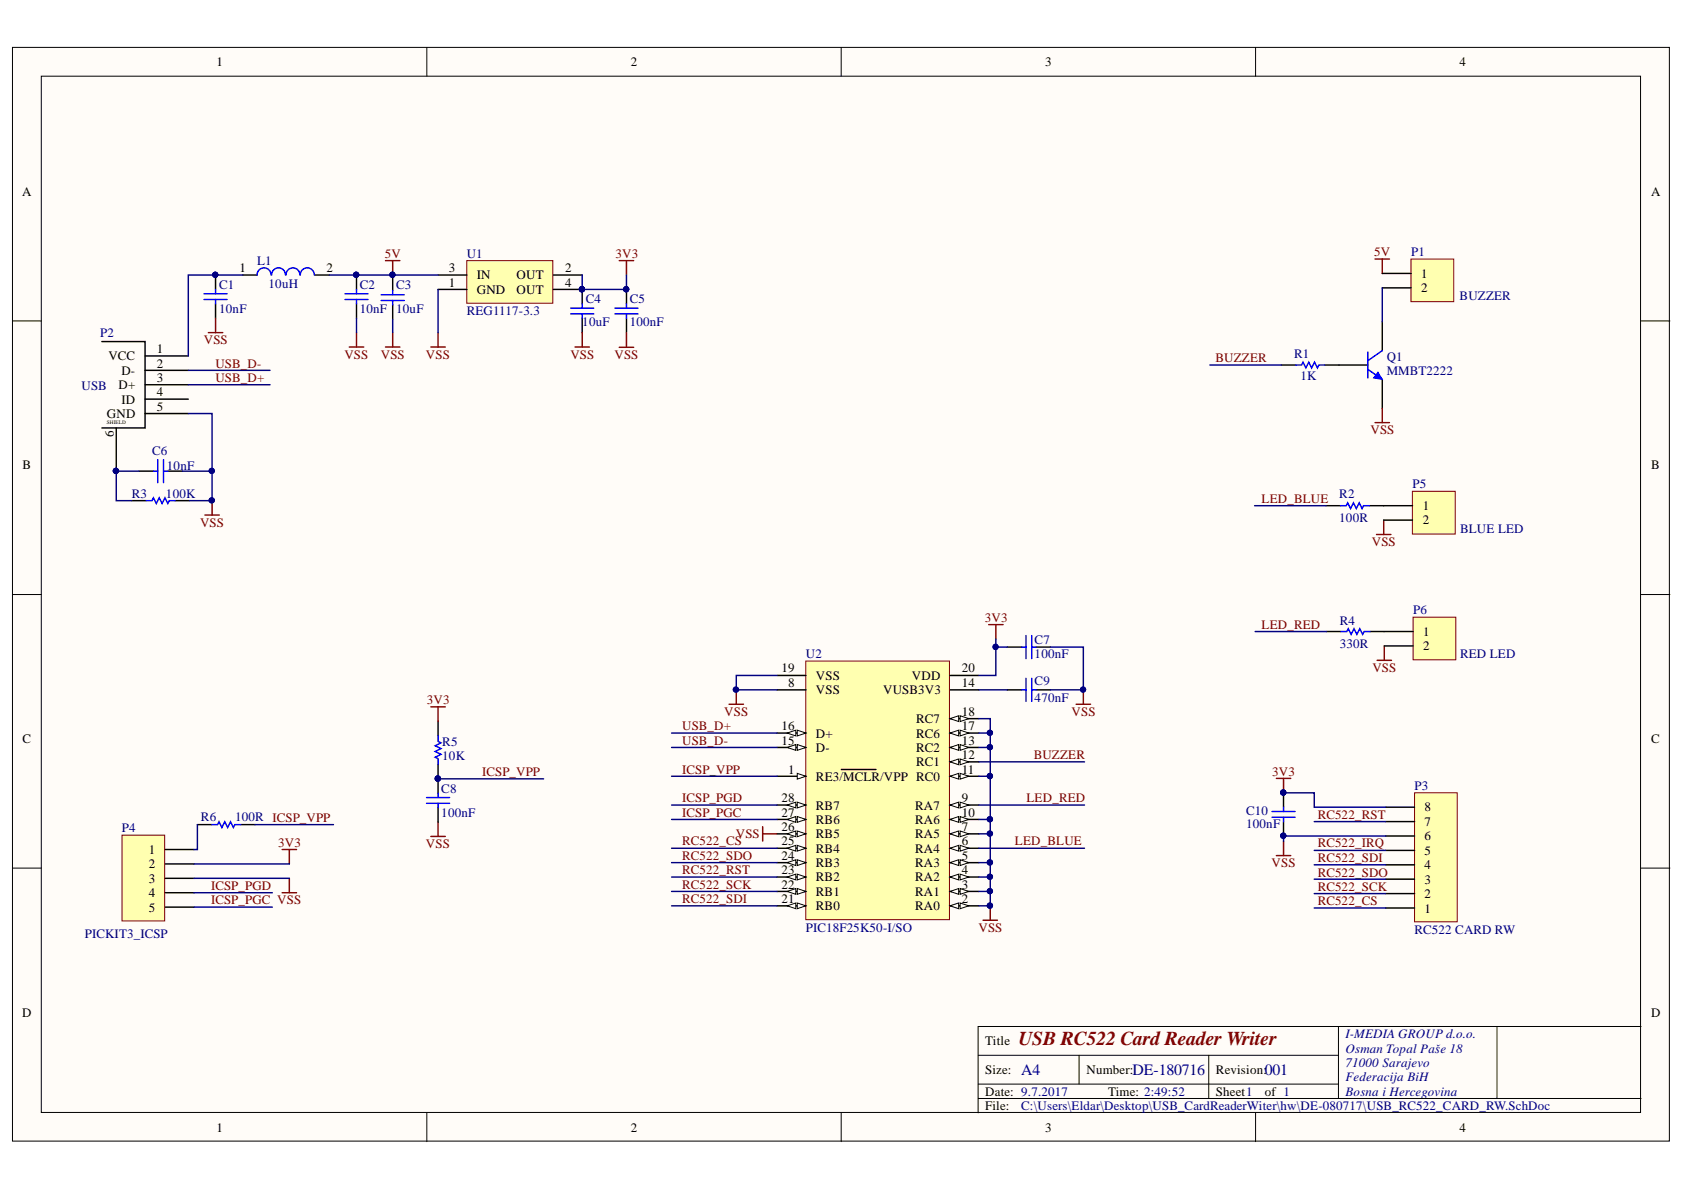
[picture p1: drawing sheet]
<svg xmlns="http://www.w3.org/2000/svg" width="297mm" height="210mm" viewBox="0 0 297 210" stroke-linecap="round" stroke-linejoin="round" font-family="sans-serif">
<defs><g id="words">
<text font-size="3.5" fill="#800000" x="179.6" y="184.4">USB RC522 Card Reader Writer</text>
<g font-size="2.8" fill="#000080">
<text x="180.1" y="189.6">A4</text>
<text x="199.8" y="189.6">DE-180716</text>
<text x="223.1" y="189.6">001</text>
</g>
<g font-size="2.3">
<text x="38.2" y="11.7">1</text>
<text x="111.3" y="11.7">2</text>
<text x="184.4" y="11.7">3</text>
<text x="257.5" y="11.7">4</text>
<text x="3.9" y="34.5">A</text>
<text x="291.2" y="34.5">A</text>
<text x="42.2" y="48">1</text>
<text x="57.6" y="48">2</text>
<text x="79.2" y="50.6">1</text>
<text x="79.2" y="48">3</text>
<text x="84.1" y="51.8">GND</text>
<text x="84.1" y="49.3">IN</text>
<text x="91.1" y="49.3">OUT</text>
<text x="91.1" y="51.8">OUT</text>
<text x="99.7" y="48">2</text>
<text x="99.7" y="50.6">4</text>
<text x="250.7" y="49">1</text>
<text x="250.7" y="51.6">2</text>
<text x="19.1" y="63.6">VCC</text>
<text x="27.7" y="62.3">1</text>
<text x="27.7" y="64.9">2</text>
<text x="20.9" y="68.7">D+</text>
<text x="21.4" y="66.1">D-</text>
<text x="21.4" y="71.2">ID</text>
<text x="27.7" y="67.4">3</text>
<text x="27.7" y="69.9">4</text>
<text x="18.9" y="73.7">GND</text>
<text x="20.1" y="77.1" transform="rotate(-90 20.1 77.1)">6</text>
<text x="27.7" y="72.5">5</text>
<text x="4" y="82.8">B</text>
<text x="291.2" y="82.8">B</text>
<text x="251" y="90">1</text>
<text x="251" y="92.5">2</text>
<text x="251" y="112.2">1</text>
<text x="137.8" y="118.6">19</text>
<text x="143.9" y="119.9">VSS</text>
<text x="160.8" y="119.9">VDD</text>
<text x="169.6" y="118.6">20</text>
<text x="251" y="114.7">2</text>
<text x="139" y="121.2">8</text>
<text x="143.9" y="122.4">VSS</text>
<text x="155.8" y="122.4">VUSB3V3</text>
<text x="169.6" y="121.2">14</text>
<text x="4" y="131">C</text>
<text x="137.8" y="131.4">15</text>
<text x="137.8" y="128.8">16</text>
<text x="143.9" y="130.1">D+</text>
<text x="161.6" y="130.1">RC6</text>
<text x="161.6" y="127.6">RC7</text>
<text x="169.6" y="131.4">13</text>
<text x="169.6" y="128.8">17</text>
<text x="169.6" y="126.3">18</text>
<text x="291.2" y="131">C</text>
<text x="139" y="136.5">1</text>
<text x="143.9" y="137.7">RE3/MCLR/VPP RC0</text>
<text x="143.9" y="132.7">D-</text>
<text x="161.6" y="135.2">RC1</text>
<text x="161.6" y="132.7">RC2</text>
<text x="169.6" y="136.5">11</text>
<text x="169.6" y="133.9">12</text>
<text x="137.8" y="141.5">28</text>
<text x="143.9" y="142.8">RB7</text>
<text x="161.4" y="142.8">RA7</text>
<text x="169.6" y="141.5">9</text>
<text x="251.3" y="143.1">8</text>
<text x="137.8" y="149.1">25</text>
<text x="137.8" y="146.6">26</text>
<text x="137.8" y="144.1">27</text>
<text x="143.9" y="147.9">RB5</text>
<text x="143.9" y="145.3">RB6</text>
<text x="161.4" y="147.9">RA5</text>
<text x="161.4" y="145.3">RA6</text>
<text x="169.6" y="149.1">6</text>
<text x="169.6" y="146.6">7</text>
<text x="169.6" y="144.1">10</text>
<text x="251.3" y="148.2">6</text>
<text x="251.3" y="145.7">7</text>
<text x="26.2" y="150.7">1</text>
<text x="26.2" y="153.2">2</text>
<text x="26.2" y="155.7">3</text>
<text x="137.8" y="154.2">23</text>
<text x="137.8" y="151.7">24</text>
<text x="143.9" y="155.5">RB2</text>
<text x="143.9" y="152.9">RB3</text>
<text x="143.9" y="150.4">RB4</text>
<text x="161.4" y="155.5">RA2</text>
<text x="161.4" y="152.9">RA3</text>
<text x="161.4" y="150.4">RA4</text>
<text x="169.6" y="154.2">4</text>
<text x="169.6" y="151.7">5</text>
<text x="251.3" y="155.9">3</text>
<text x="251.3" y="153.3">4</text>
<text x="251.3" y="150.7">5</text>
<text x="26.2" y="158.3">4</text>
<text x="26.2" y="160.8">5</text>
<text x="137.8" y="159.3">21</text>
<text x="137.8" y="156.7">22</text>
<text x="143.9" y="160.5">RB0</text>
<text x="143.9" y="158">RB1</text>
<text x="161.4" y="160.5">RA0</text>
<text x="161.4" y="158">RA1</text>
<text x="169.6" y="159.3">2</text>
<text x="169.6" y="156.7">3</text>
<text x="251.3" y="161">1</text>
<text x="251.3" y="158.4">2</text>
<text x="3.9" y="179.3">D</text>
<text x="291.2" y="179.3">D</text>
<text x="173.8" y="184.4">Title</text>
<text x="173.8" y="189.5">Size:</text>
<text x="191.6" y="189.5">Number:</text>
<text x="214.5" y="189.5">Revision:</text>
<text x="173.8" y="193.3">Date: 9.7.2017</text>
<text x="173.8" y="195.8">File:</text>
<text x="195.4" y="193.3">Time: 2:49:52</text>
<text x="214.5" y="193.3">Sheet1</text>
<text x="223.1" y="193.3">of 1</text>
<text x="38.2" y="199.6">1</text>
<text x="111.3" y="199.6">2</text>
<text x="184.4" y="199.6">3</text>
<text x="257.5" y="199.6">4</text>
</g>
<g font-size="2.3" fill="#000080">
<text x="45.4" y="46.8">L1</text>
<text x="82.3" y="45.5">U1</text>
<text x="248.9" y="45.2">P1</text>
<text x="38.7" y="51">C1</text>
<text x="47.4" y="50.8">10uH</text>
<text x="63.5" y="51">C2</text>
<text x="69.9" y="51">C3</text>
<text x="103.3" y="53.4">C4</text>
<text x="111.1" y="53.4">C5</text>
<text x="257.5" y="52.9">BUZZER</text>
<text x="17.7" y="59.5">P2</text>
<text x="38.7" y="55.2">10nF</text>
<text x="63.5" y="55.2">10nF</text>
<text x="69.9" y="55.2">10uF</text>
<text x="82.3" y="55.6">REG1117-3.3</text>
<text x="102.7" y="57.6">10uF</text>
<text x="111.1" y="57.6">100nF</text>
<text x="228.3" y="63.2">R1</text>
<text x="244.6" y="63.7">Q1</text>
<text x="14.4" y="68.8">USB</text>
<text x="229.4" y="67">1K</text>
<text x="244.6" y="66.2">MMBT2222</text>
<text x="26.8" y="80.3">C6</text>
<text x="29.4" y="82.9">10nF</text>
<text x="23.3" y="87.8">R3</text>
<text x="29.3" y="87.8">100K</text>
<text x="236.2" y="87.9">R2</text>
<text x="249.2" y="86.2">P5</text>
<text x="236.2" y="92">100R</text>
<text x="257.6" y="94.1">BLUE LED</text>
<text x="182.5" y="113.6">C7</text>
<text x="236.3" y="110.2">R4</text>
<text x="249.3" y="108.4">P6</text>
<text x="142.1" y="116.1">U2</text>
<text x="182.5" y="116">100nF</text>
<text x="236.3" y="114.2">330R</text>
<text x="257.6" y="116.1">RED LED</text>
<text x="182.5" y="120.8">C9</text>
<text x="182.5" y="123.9">470nF</text>
<text x="78" y="131.6">R5</text>
<text x="78" y="134.1">10K</text>
<text x="77.8" y="139.9">C8</text>
<text x="219.8" y="143.7">C10</text>
<text x="249.5" y="139.3">P3</text>
<text x="21.5" y="146.8">P4</text>
<text x="35.5" y="144.8">R6</text>
<text x="41.5" y="144.8">100R ICSP_VPP</text>
<text x="77.8" y="144.1">100nF</text>
<text x="219.8" y="146.1">100nF</text>
<text x="15" y="165.4">PICKIT3_ICSP</text>
<text x="142.1" y="164.4">PIC18F25K50-I/SO</text>
<text x="249.5" y="164.8">RC522 CARD RW</text>
<text x="237.3" y="183.1">I-MEDIA GROUP d.o.o.</text>
<text x="237.3" y="185.7">Osman Topal Paše 18</text>
<text x="237.3" y="188.2">71000 Sarajevo</text>
<text x="237.3" y="190.7">Federacija BiH</text>
<text x="180.1" y="195.8">C:\Users\Eldar\Desktop\USB_CardReaderWiter\hw\DE-080717\USB_RC522_CARD_RW.SchDoc</text>
<text x="237.3" y="193.3">Bosna i Hercegovina</text>
</g>
<g font-size="2.3" fill="#800000">
<text x="67.9" y="45.5">5V</text>
<text x="108.6" y="45.5">3V3</text>
<text x="242.4" y="45.2">5V</text>
<text x="36" y="60.7">VSS</text>
<text x="38" y="64.9">USB_D-</text>
<text x="60.7" y="63.2">VSS</text>
<text x="67.2" y="63.2">VSS</text>
<text x="75.1" y="63.2">VSS</text>
<text x="100.6" y="63.2">VSS</text>
<text x="108.4" y="63.3">VSS</text>
<text x="214.4" y="63.9">BUZZER</text>
<text x="38" y="67.4">USB_D+</text>
<text x="241.7" y="76.6">VSS</text>
<text x="222.5" y="88.7">LED_BLUE</text>
<text x="35.3" y="92.9">VSS</text>
<text x="242" y="96.3">VSS</text>
<text x="173.7" y="109.7">3V3</text>
<text x="222.5" y="110.9">LED_RED</text>
<text x="242.1" y="118.5">VSS</text>
<text x="75.3" y="124.2">3V3</text>
<text x="120.3" y="131.4">USB_D-</text>
<text x="120.3" y="128.8">USB_D+</text>
<text x="127.8" y="126.3">VSS</text>
<text x="189" y="126.3">VSS</text>
<text x="85" y="136.9">ICSP_VPP</text>
<text x="120.3" y="136.5">ICSP_VPP</text>
<text x="182.3" y="133.9">BUZZER</text>
<text x="224.4" y="136.8">3V3</text>
<text x="120.3" y="141.5">ICSP_PGD</text>
<text x="181.1" y="141.5">LED_RED</text>
<text x="49.1" y="149.4">3V3</text>
<text x="75.1" y="149.6">VSS</text>
<text x="120.3" y="144.1">ICSP_PGC</text>
<text x="120.3" y="149.1">RC522_CS</text>
<text x="129.8" y="147.9">VSS</text>
<text x="179" y="149.1">LED_BLUE</text>
<text x="232.4" y="149.5">RC522_IRQ</text>
<text x="232.4" y="144.4">RC522_RST</text>
<text x="120.3" y="151.7">RC522_SDO</text>
<text x="120.3" y="154.2">RC522_RST</text>
<text x="224.3" y="152.9">VSS</text>
<text x="232.4" y="152">RC522_SDI</text>
<text x="232.4" y="154.6">RC522_SDO</text>
<text x="37.2" y="159.5">ICSP_PGC VSS</text>
<text x="37.2" y="157">ICSP_PGD</text>
<text x="120.3" y="156.7">RC522_SCK</text>
<text x="120.3" y="159.3">RC522_SDI</text>
<text x="232.4" y="159.7">RC522_CS</text>
<text x="232.4" y="157.2">RC522_SCK</text>
<text x="172.6" y="164.4">VSS</text>
</g>
<text font-size=".9" x="18.9" y="74.7">SHIELD</text>
</g></defs>
<g fill="#fffcf8" stroke="#000" stroke-width=".18">
<path d="M2.2 8.4h292.3v192.9h-292.3z"/>
<path d="M7.3 13.4h282.1v182.8h-282.1z"/>
</g>
<g fill="none" stroke="#000" stroke-width=".18">
<path d="M75.3 8.4v5M148.4 8.4v5M221.5 8.4v5M2.2 56.6h5.1M289.5 56.6h5.1M2.2 104.9h5.1M289.5 104.9h5.1M2.2 153.1h5.1M289.5 153.1h5.1M75.3 196.3v5.1M148.4 196.3v5.1M172.5 186.1h63.6"/>
<path d="M172.5 193.8h117M172.5 191.2h63.6M190.3 186.1v5.1M213.2 186.1v7.7M221.5 196.3v5.1M236.1 181.1v12.7M264.1 181.1h-91.6v15.2M289.5 181.1h-25.4v12.7"/>
</g>
<path d="M142.1 116.6h25.4v45.6h-25.4z" fill="#ffffb0" stroke="#800000" stroke-width=".18"/>
<path d="M137.1 136.9h5.1" fill="none" stroke="#000" stroke-width=".25"/>
<path d="M140.6 136.4l1.6 .5-1.6 .5z" fill="#fffcf8"/>
<path d="M140.6 136.4l1.6 .5-1.6 .5z" fill="none" stroke="#000" stroke-width=".18"/>
<path d="M148.4 135.7h1.9M150.4 135.7h1.3M151.8 135.7h1.2M153.1 135.7h1.4M167.6 159.8h5.1" fill="none" stroke="#000" stroke-width=".25"/>
<path d="M167.6 159.8l1.5-.5v1z" fill="#fffcf8"/>
<path d="M167.6 159.8l1.5-.5v1z" fill="none" stroke="#000" stroke-width=".18"/>
<path d="M169.4 159.3l1.5 .5-1.5 .5z" fill="#fffcf8"/>
<path d="M169.4 159.3l1.5 .5-1.5 .5z" fill="none" stroke="#000" stroke-width=".18"/>
<path d="M167.6 157.2h5.1" fill="none" stroke="#000" stroke-width=".25"/>
<path d="M167.6 157.2l1.5-.5v1z" fill="#fffcf8"/>
<path d="M167.6 157.2l1.5-.5v1z" fill="none" stroke="#000" stroke-width=".18"/>
<path d="M169.4 156.7l1.5 .5-1.5 .5z" fill="#fffcf8"/>
<path d="M169.4 156.7l1.5 .5-1.5 .5z" fill="none" stroke="#000" stroke-width=".18"/>
<path d="M167.6 154.7h5.1" fill="none" stroke="#000" stroke-width=".25"/>
<path d="M167.6 154.7l1.5-.5v1z" fill="#fffcf8"/>
<path d="M167.6 154.7l1.5-.5v1z" fill="none" stroke="#000" stroke-width=".18"/>
<path d="M169.4 154.2l1.5 .5-1.5 .5z" fill="#fffcf8"/>
<path d="M169.4 154.2l1.5 .5-1.5 .5z" fill="none" stroke="#000" stroke-width=".18"/>
<path d="M167.6 152.2h5.1" fill="none" stroke="#000" stroke-width=".25"/>
<path d="M167.6 152.2l1.5-.5v1z" fill="#fffcf8"/>
<path d="M167.6 152.2l1.5-.5v1z" fill="none" stroke="#000" stroke-width=".18"/>
<path d="M169.4 151.7l1.5 .5-1.5 .5z" fill="#fffcf8"/>
<path d="M169.4 151.7l1.5 .5-1.5 .5z" fill="none" stroke="#000" stroke-width=".18"/>
<path d="M167.6 149.6h5.1" fill="none" stroke="#000" stroke-width=".25"/>
<path d="M167.6 149.6l1.5-.5v1z" fill="#fffcf8"/>
<path d="M167.6 149.6l1.5-.5v1z" fill="none" stroke="#000" stroke-width=".18"/>
<path d="M169.4 149.1l1.5 .5-1.5 .5z" fill="#fffcf8"/>
<path d="M169.4 149.1l1.5 .5-1.5 .5z" fill="none" stroke="#000" stroke-width=".18"/>
<path d="M167.6 147.1h5.1" fill="none" stroke="#000" stroke-width=".25"/>
<path d="M167.6 147.1l1.5-.5v1z" fill="#fffcf8"/>
<path d="M167.6 147.1l1.5-.5v1z" fill="none" stroke="#000" stroke-width=".18"/>
<path d="M169.4 146.6l1.5 .5-1.5 .5z" fill="#fffcf8"/>
<path d="M169.4 146.6l1.5 .5-1.5 .5z" fill="none" stroke="#000" stroke-width=".18"/>
<path d="M137.1 121.7h5.1M167.6 142h5.1" fill="none" stroke="#000" stroke-width=".25"/>
<path d="M167.6 142l1.5-.5v1z" fill="#fffcf8"/>
<path d="M167.6 142l1.5-.5v1z" fill="none" stroke="#000" stroke-width=".18"/>
<path d="M169.4 141.5l1.5 .5-1.5 .5z" fill="#fffcf8"/>
<path d="M169.4 141.5l1.5 .5-1.5 .5z" fill="none" stroke="#000" stroke-width=".18"/>
<path d="M167.6 144.5h5.1" fill="none" stroke="#000" stroke-width=".25"/>
<path d="M167.6 144.5l1.5-.5v1z" fill="#fffcf8"/>
<path d="M167.6 144.5l1.5-.5v1z" fill="none" stroke="#000" stroke-width=".18"/>
<path d="M169.4 144l1.5 .5-1.5 .5z" fill="#fffcf8"/>
<path d="M169.4 144l1.5 .5-1.5 .5z" fill="none" stroke="#000" stroke-width=".18"/>
<path d="M167.6 136.9h5.1" fill="none" stroke="#000" stroke-width=".25"/>
<path d="M167.6 136.9l1.5-.5v1z" fill="#fffcf8"/>
<path d="M167.6 136.9l1.5-.5v1z" fill="none" stroke="#000" stroke-width=".18"/>
<path d="M169.4 136.4l1.5 .5-1.5 .5z" fill="#fffcf8"/>
<path d="M169.4 136.4l1.5 .5-1.5 .5z" fill="none" stroke="#000" stroke-width=".18"/>
<path d="M167.6 134.4h5.1" fill="none" stroke="#000" stroke-width=".25"/>
<path d="M167.6 134.4l1.5-.5v1z" fill="#fffcf8"/>
<path d="M167.6 134.4l1.5-.5v1z" fill="none" stroke="#000" stroke-width=".18"/>
<path d="M169.4 133.9l1.5 .5-1.5 .5z" fill="#fffcf8"/>
<path d="M169.4 133.9l1.5 .5-1.5 .5z" fill="none" stroke="#000" stroke-width=".18"/>
<path d="M167.6 131.8h5.1" fill="none" stroke="#000" stroke-width=".25"/>
<path d="M167.6 131.8l1.5-.5v1.1z" fill="#fffcf8"/>
<path d="M167.6 131.8l1.5-.5v1.1z" fill="none" stroke="#000" stroke-width=".18"/>
<path d="M169.4 131.3l1.5 .5-1.5 .6z" fill="#fffcf8"/>
<path d="M169.4 131.3l1.5 .5-1.5 .6z" fill="none" stroke="#000" stroke-width=".18"/>
<path d="M137.1 131.8h5.1M167.6 121.7h5.1" fill="none" stroke="#000" stroke-width=".25"/>
<path d="M140.6 131.3l1.6 .5-1.6 .6z" fill="#fffcf8"/>
<path d="M140.6 131.3l1.6 .5-1.6 .6z" fill="none" stroke="#000" stroke-width=".18"/>
<path d="M138.8 131.8l1.6-.5v1.1z" fill="#fffcf8"/>
<path d="M138.8 131.8l1.6-.5v1.1z" fill="none" stroke="#000" stroke-width=".18"/>
<path d="M137.1 129.3h5.1" fill="none" stroke="#000" stroke-width=".25"/>
<path d="M140.6 128.8l1.6 .5-1.6 .5z" fill="#fffcf8"/>
<path d="M140.6 128.8l1.6 .5-1.6 .5z" fill="none" stroke="#000" stroke-width=".18"/>
<path d="M138.8 129.3l1.6-.5v1z" fill="#fffcf8"/>
<path d="M138.8 129.3l1.6-.5v1z" fill="none" stroke="#000" stroke-width=".18"/>
<path d="M167.6 129.3h5.1" fill="none" stroke="#000" stroke-width=".25"/>
<path d="M167.6 129.3l1.5-.5v1z" fill="#fffcf8"/>
<path d="M167.6 129.3l1.5-.5v1z" fill="none" stroke="#000" stroke-width=".18"/>
<path d="M169.4 128.8l1.5 .5-1.5 .5z" fill="#fffcf8"/>
<path d="M169.4 128.8l1.5 .5-1.5 .5z" fill="none" stroke="#000" stroke-width=".18"/>
<path d="M167.6 126.8h5.1" fill="none" stroke="#000" stroke-width=".25"/>
<path d="M167.6 126.8l1.5-.5v1z" fill="#fffcf8"/>
<path d="M167.6 126.8l1.5-.5v1z" fill="none" stroke="#000" stroke-width=".18"/>
<path d="M169.4 126.3l1.5 .5-1.5 .5z" fill="#fffcf8"/>
<path d="M169.4 126.3l1.5 .5-1.5 .5z" fill="none" stroke="#000" stroke-width=".18"/>
<path d="M137.1 119.1h5.1M167.6 119.1h5.1M137.1 159.8h5.1" fill="none" stroke="#000" stroke-width=".25"/>
<path d="M140.6 159.3l1.6 .5-1.6 .5z" fill="#fffcf8"/>
<path d="M140.6 159.3l1.6 .5-1.6 .5z" fill="none" stroke="#000" stroke-width=".18"/>
<path d="M138.8 159.8l1.6-.5v1z" fill="#fffcf8"/>
<path d="M138.8 159.8l1.6-.5v1z" fill="none" stroke="#000" stroke-width=".18"/>
<path d="M137.1 157.2h5.1" fill="none" stroke="#000" stroke-width=".25"/>
<path d="M140.6 156.7l1.6 .5-1.6 .5z" fill="#fffcf8"/>
<path d="M140.6 156.7l1.6 .5-1.6 .5z" fill="none" stroke="#000" stroke-width=".18"/>
<path d="M138.8 157.2l1.6-.5v1z" fill="#fffcf8"/>
<path d="M138.8 157.2l1.6-.5v1z" fill="none" stroke="#000" stroke-width=".18"/>
<path d="M137.1 154.7h5.1" fill="none" stroke="#000" stroke-width=".25"/>
<path d="M140.6 154.2l1.6 .5-1.6 .5z" fill="#fffcf8"/>
<path d="M140.6 154.2l1.6 .5-1.6 .5z" fill="none" stroke="#000" stroke-width=".18"/>
<path d="M138.8 154.7l1.6-.5v1z" fill="#fffcf8"/>
<path d="M138.8 154.7l1.6-.5v1z" fill="none" stroke="#000" stroke-width=".18"/>
<path d="M137.1 152.2h5.1" fill="none" stroke="#000" stroke-width=".25"/>
<path d="M140.6 151.7l1.6 .5-1.6 .5z" fill="#fffcf8"/>
<path d="M140.6 151.7l1.6 .5-1.6 .5z" fill="none" stroke="#000" stroke-width=".18"/>
<path d="M138.8 152.2l1.6-.5v1z" fill="#fffcf8"/>
<path d="M138.8 152.2l1.6-.5v1z" fill="none" stroke="#000" stroke-width=".18"/>
<path d="M137.1 149.6h5.1" fill="none" stroke="#000" stroke-width=".25"/>
<path d="M140.6 149.1l1.6 .5-1.6 .5z" fill="#fffcf8"/>
<path d="M140.6 149.1l1.6 .5-1.6 .5z" fill="none" stroke="#000" stroke-width=".18"/>
<path d="M138.8 149.6l1.6-.5v1z" fill="#fffcf8"/>
<path d="M138.8 149.6l1.6-.5v1z" fill="none" stroke="#000" stroke-width=".18"/>
<path d="M137.1 147.1h5.1" fill="none" stroke="#000" stroke-width=".25"/>
<path d="M140.6 146.6l1.6 .5-1.6 .5z" fill="#fffcf8"/>
<path d="M140.6 146.6l1.6 .5-1.6 .5z" fill="none" stroke="#000" stroke-width=".18"/>
<path d="M138.8 147.1l1.6-.5v1z" fill="#fffcf8"/>
<path d="M138.8 147.1l1.6-.5v1z" fill="none" stroke="#000" stroke-width=".18"/>
<path d="M137.1 144.5h5.1" fill="none" stroke="#000" stroke-width=".25"/>
<path d="M140.6 144l1.6 .5-1.6 .5z" fill="#fffcf8"/>
<path d="M140.6 144l1.6 .5-1.6 .5z" fill="none" stroke="#000" stroke-width=".18"/>
<path d="M138.8 144.5l1.6-.5v1z" fill="#fffcf8"/>
<path d="M138.8 144.5l1.6-.5v1z" fill="none" stroke="#000" stroke-width=".18"/>
<path d="M137.1 142h5.1" fill="none" stroke="#000" stroke-width=".25"/>
<path d="M140.6 141.5l1.6 .5-1.6 .5z" fill="#fffcf8"/>
<path d="M140.6 141.5l1.6 .5-1.6 .5z" fill="none" stroke="#000" stroke-width=".18"/>
<path d="M138.8 142l1.6-.5v1z" fill="#fffcf8"/>
<path d="M138.8 142l1.6-.5v1z" fill="none" stroke="#000" stroke-width=".18"/>
<path d="M102.7 51.1v2.5M102.7 56.1v2.6M110.5 51.1v2.5M110.5 56.1v2.6" fill="none" stroke="#000" stroke-width=".25"/>
<g fill="#000080" stroke="#000080" stroke-width=".18">
<circle cx="110.4" cy="51" r=".46"/>
<circle cx="102.6" cy="51" r=".46"/>
</g>
<path d="M100.7 54.4h4M100.7 55.4h4M102.7 53.6v.8M102.7 55.4v.7M108.5 54.4h4M108.5 55.4h4M110.5 53.6v.8M110.5 55.4v.7" fill="none" stroke="#00f" stroke-width=".25"/>
<path d="M82.3 46h15.2v7.5h-15.2z" fill="#ffffb0" stroke="#800000" stroke-width=".18"/>
<path d="M77.3 51.1h5.1M77.3 48.5h5.1M97.6 51.1h5.1M97.6 48.5h5.1" fill="none" stroke="#000" stroke-width=".25"/>
<circle cx="102.6" cy="51" r=".46" fill="#000080" stroke="#000080" stroke-width=".18"/>
<path d="M249.5 139.8h7.5v22.8h-7.5z" fill="#ffffb0" stroke="#800000" stroke-width=".18"/>
<g fill="none" stroke="#000" stroke-width=".25">
<path d="M243.8 56.8v5M236.2 64.4h5.1M243.8 66.9v5.1M177.7 114.1h2.5M182.8 114.1h2.5M177.7 121.7h2.5M182.8 121.7h2.5M226.4 139.8v2.6M226.4 144.9v2.6M244.4 157.6h5.1M244.4 155.1h5.1M244.4 152.5h5.1"/>
<path d="M244.4 150h5.1M244.4 147.5h5.1M244.4 144.9h5.1M244.4 142.4h5.1M244.4 160.2h5.1"/>
</g>
<g fill="none" stroke="#800000" stroke-width=".25">
<path d="M77.3 58.7v2.5M102.7 58.7v2.5M109.2 46h2.6M110.5 46v2.5M110.5 58.7v2.6M76 61.2h2.5M101.4 61.2h2.6M109.2 61.3h2.6M128.6 124.2h2.5M129.9 121.7v2.5M189.8 124.2h2.6M191.1 121.7v2.5"/>
<path d="M225.1 137.3h2.6M226.4 137.3v2.5M225.1 150.9h2.6M226.4 148.4v2.5"/>
</g>
<g fill="#000080" stroke="#000080" stroke-width=".18">
<circle cx="226.4" cy="139.8" r=".46"/>
<circle cx="226.4" cy="147.4" r=".46"/>
<circle cx="191" cy="121.6" r=".46"/>
<circle cx="129.8" cy="121.6" r=".46"/>
</g>
<g fill="none" stroke="#00f" stroke-width=".25">
<path d="M241.3 65.1l2.5 1.8M241.3 62.1v4.6M243.8 61.8l-2.5 1.8M180.2 114.1h.8M181 112.1v4.1M181 119.7v4M182 112.1v4.1M182 119.7v4M182 114.1h.8M180.2 121.7h.8M182 121.7h.8M224.4 144.2h4"/>
<path d="M224.4 143.1h4M226.4 142.4v.7M226.4 144.2v.7"/>
</g>
<path d="M243.1 65.7l.7 1.2-1.5-.2z" fill="#00f"/>
<path d="M243.1 65.7l.7 1.2-1.5-.2z" fill="none" stroke="#00f" stroke-width=".18"/>
<g fill="none" stroke="#000" stroke-width=".25">
<path d="M38 48.5v2.6M38 53.6v2.5M42.8 48.5h2.6M55.5 48.5h2.6M62.9 48.5v2.6M62.9 53.6v2.5M69.3 48.7v2.5M69.3 53.8v2.5M226 64.4h2.6M233.6 64.4h2.6M233.9 89.2h2.5M241.5 89.2h2.6"/>
<path d="M234 111.4h2.5M241.6 111.4h2.6M77.3 127.2v2.6M77.3 134.8v5.1M77.3 142.5v2.5"/>
</g>
<g fill="#000080" stroke="#000080" stroke-width=".18">
<circle cx="77.2" cy="137.3" r=".46"/>
<circle cx="38" cy="48.5" r=".46"/>
<circle cx="62.8" cy="48.5" r=".46"/>
<circle cx="69.2" cy="48.5" r=".46"/>
</g>
<g fill="none" stroke="#00f" stroke-width=".25">
<path d="M36 52.8h4.1M36 51.8h4.1M38 51.1v.7M38 52.8v.8M47.8 48.5a1.23 1.23 0 0 0-1.2-1.3 1.23 1.23 0 0 0-1.3 1.3M50.3 48.5a1.22 1.22 0 0 0-1.2-1.3 1.22 1.22 0 0 0-1.2 1.3M52.9 48.5a1.22 1.22 0 0 0-1.2-1.3 1.22 1.22 0 0 0-1.2 1.3M55.4 48.5a1.23 1.23 0 0 0-1.2-1.3 1.23 1.23 0 0 0-1.2 1.3M60.8 52.8h4.1M60.8 51.8h4.1M62.9 51.1v.7M62.9 52.8v.8"/>
<path d="M67.2 53h4.1M67.2 52h4.1M69.3 51.2v.8M69.3 53v.8M228.6 64.4h1l.2-.5 .5 1 .6-1 .5 1 .5-1 .5 1 .2-.5h1M236.4 89.2h1.1l.2-.5 .5 1 .5-1 .5 1 .5-1 .6 1 .2-.5h1M236.5 111.4h1.1l.2-.5 .5 1 .5-1 .5 1 .6-1 .5 1 .2-.5h1M77.3 129.8v1l.5 .2-1 .5 1 .5-1 .6 1 .5-1 .5 .5 .2v1M77.3 139.9v.8M75.2 141.7h4.1M75.2 140.7h4.1M77.3 141.7v.8"/>
</g>
<g fill="none" stroke="#800000" stroke-width=".25">
<path d="M36.7 58.7h2.6M38 56.1v2.6M62.9 58.7v2.5M68 46h2.5M69.3 46v2.5M69.3 58.7v2.5M242.5 45.7h2.6M243.8 45.7v2.5M61.6 61.2h2.6M68 61.2h2.5M242.5 74.5h2.6M243.8 72v2.5"/>
<path d="M242.8 94.3h2.5M244.1 91.7v2.6M242.9 116.5h2.5M244.2 113.9v2.6M76 124.7h2.5M77.3 124.7v2.5M76 147.5h2.5M77.3 145v2.5"/>
</g>
<path d="M248.9 45.7h7.5v7.5h-7.5z" fill="#ffffb0" stroke="#800000" stroke-width=".18"/>
<path d="M243.8 48.2h5.1M243.8 50.8h5.1" fill="none" stroke="#000" stroke-width=".25"/>
<path d="M21.5 147.3h7.5v15.1h-7.5z" fill="#ffffb0" stroke="#800000" stroke-width=".18"/>
<g fill="none" stroke="#000" stroke-width=".25">
<path d="M18 60.2h7.6v15.3h-7.6M20.5 75.5v7.6M25.6 62.8h7.6M25.6 65.3h7.6M25.6 67.9h7.6M25.6 70.4h7.6M25.6 72.9h7.6M23.2 88.3h2.6M24.5 83.1h2.6M29.6 83.1h2.5M30.9 88.3h2.5M29.1 149.8h5.1"/>
<path d="M29.1 152.4h5.1M29.1 154.9h5.1M29.1 157.5h5.1M34.8 145.5h2.6M42.4 145.5h2.6M29.1 160h5.1"/>
</g>
<path d="M36.1 90.9h2.6M37.4 88.3v2.6M174.4 110.2h2.5M175.7 110.2v2.5M49.8 149.8h2.5M49.8 157.5h2.5M51 149.8v2.6M51 154.9v2.6" fill="none" stroke="#800000" stroke-width=".25"/>
<path d="M25.8 88.3h1l.3-.5 .5 1 .5-1 .5 1 .5-1 .5 1 .3-.5h1M27.1 83.1h.7M27.8 81.1v4M28.8 81.1v4M28.8 83.1h.8M37.4 145.5h1l.2-.6 .5 1.1 .5-1.1 .6 1.1 .5-1.1 .5 1.1 .2-.5h1" fill="none" stroke="#00f" stroke-width=".25"/>
<g fill="#000080" stroke="#000080" stroke-width=".18">
<circle cx="37.4" cy="88.3" r=".46"/>
<circle cx="20.4" cy="83.1" r=".46"/>
</g>
<path d="M249.1 86.7h7.6v7.5h-7.6z" fill="#ffffb0" stroke="#800000" stroke-width=".18"/>
<path d="M244.1 89.2h5.1M244.1 91.7h5.1" fill="none" stroke="#000" stroke-width=".25"/>
<path d="M249.3 108.9h7.5v7.5h-7.5z" fill="#ffffb0" stroke="#800000" stroke-width=".18"/>
<path d="M244.2 111.4h5.1M244.2 113.9h5.1" fill="none" stroke="#000" stroke-width=".25"/>
<path d="M134.5 145.8v2.6M134.5 147.1h2.6M174.7 159.8v2.5M173.4 162.3h2.5" fill="none" stroke="#800000" stroke-width=".25"/>
<g fill="#000080" stroke="#000080" stroke-width=".18">
<circle cx="174.6" cy="159.7" r=".47"/>
<circle cx="102.6" cy="51" r=".46"/>
<circle cx="226.4" cy="147.4" r=".46"/>
<circle cx="191" cy="121.6" r=".46"/>
<circle cx="129.8" cy="121.6" r=".46"/>
<circle cx="37.4" cy="83.1" r=".46"/>
<circle cx="77.2" cy="137.3" r=".46"/>
<circle cx="226.4" cy="139.8" r=".46"/>
<circle cx="110.4" cy="51" r=".46"/>
<circle cx="69.2" cy="48.5" r=".46"/>
<circle cx="62.8" cy="48.5" r=".46"/>
<circle cx="175.6" cy="114.1" r=".46"/>
<circle cx="37.4" cy="88.3" r=".46"/>
<circle cx="38" cy="48.5" r=".46"/>
<circle cx="20.4" cy="83.1" r=".46"/>
<circle cx="174.6" cy="144.5" r=".47"/>
<circle cx="174.6" cy="147" r=".46"/>
<circle cx="174.6" cy="152.1" r=".47"/>
<circle cx="174.6" cy="154.6" r=".46"/>
<circle cx="174.6" cy="157.2" r=".46"/>
<circle cx="174.6" cy="131.8" r=".46"/>
<circle cx="174.6" cy="136.9" r=".47"/>
<circle cx="174.6" cy="129.3" r=".46"/>
</g>
<g fill="none" stroke="#000080" stroke-width=".25">
<path d="M42.8 48.5h-9.6v14.3M58.1 48.5h11.2v.2M62.9 56.1v2.6M69.3 48.5h8M69.3 56.3v2.4M77.3 51.1v7.6M102.7 48.5v2.6h7.8v-2.6M243.8 50.8v6M33.2 72.9h4.2v10.2M33.2 67.9h14.4M33.2 65.3h14.4M213.4 64.4h12.6"/>
<path d="M24.5 83.1h-4v5.2h2.7M32.1 83.1h5.3v5.2h-4M221.3 89.2h12.6M137.1 119.1h-7.2v2.6h7.2M175.7 112.7v6.4h-3M175.7 114.1h2M185.3 114.1h5.8v7.6h-5.8M221.4 111.4h12.6M77.3 137.4h18.6M118.5 129.3h18.6M118.5 131.8h18.6M118.5 136.9h18.6"/>
<path d="M172.7 131.8h2v5.1M172.7 136.9h2v7.6M172.7 129.3h2v2.5M172.7 126.8h2v2.5M172.7 121.7h5M172.7 134.4h18.6M226.4 139.8h5.4v2.6h12.6M34.2 154.9h16.8M34.2 152.4h16.8M34.2 157.5h13.8M34.8 145.5v4.3h-.6M45 145.5h13.8"/>
<path d="M118.5 149.6h18.6M118.5 142h18.6M118.5 157.2h18.6M118.5 159.8h18.6M118.5 152.2h18.6M118.5 154.7h18.6M118.5 144.5h18.6M172.7 144.5h2v2.6M172.7 147.1h2v5.1M172.7 152.2h2v2.5h-2M172.7 157.2h2v2.6h-2M172.7 149.6h18.6"/>
<path d="M172.7 142h18.6M174.7 154.7v2.5M231.8 157.6h12.6M231.8 155.1h12.6M231.8 152.5h12.6M231.8 150h12.6M231.8 144.9h12.6M244.4 147.5h-18v.9M34.2 160h13.8M231.8 160.2h12.6"/>
</g>
<use href="#words"/>
</svg>
